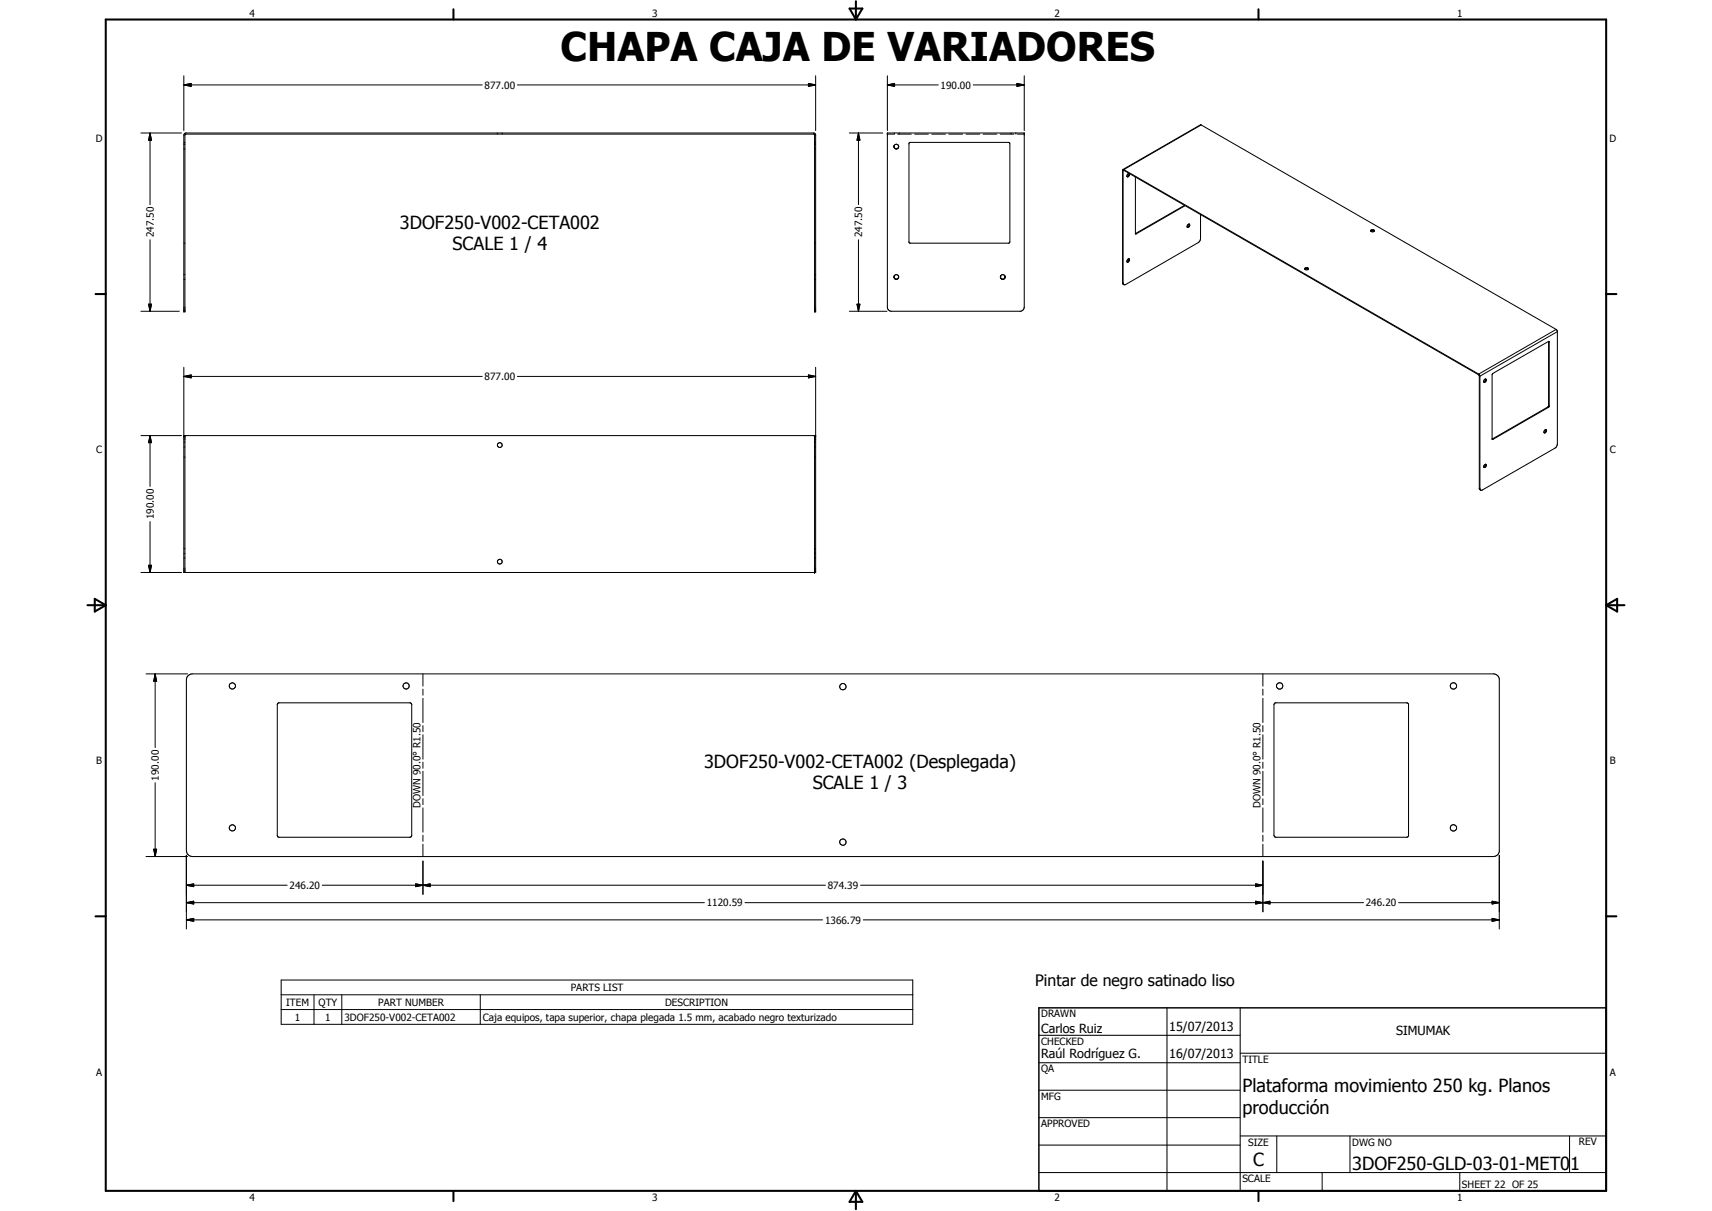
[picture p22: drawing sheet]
<svg xmlns="http://www.w3.org/2000/svg" width="594mm" height="420mm" viewBox="0 0 594 420" stroke-linecap="round" stroke-linejoin="round" font-family="sans-serif">
<defs><g id="words">
<text font-size="13.7" x="194.5" y="21.2">CHAPA CAJA DE VARIADORES</text>
<g font-size="6.3">
<text x="138.8" y="79.3">3DOF250-V002-CETA002</text>
<text x="157" y="86.9">SCALE 1 / 4</text>
<text x="244.3" y="266.4">3DOF250-V002-CETA002 (Desplegada)</text>
<text x="282" y="273.9">SCALE 1 / 3</text>
<text x="431.1" y="378.8">Plataforma movimiento 250 kg. Planos</text>
<text x="431.1" y="386.4">producción</text>
<text x="434.8" y="404.7">C</text>
<text x="469.2" y="406">3DOF250-GLD-03-01-MET01</text>
</g>
<text font-size="5.5" x="359.2" y="342">Pintar de negro satinado liso</text>
<g font-size="4.4">
<text x="361.3" y="358.4">Carlos Ruiz</text>
<text x="405.7" y="357.7">15/07/2013</text>
<text x="484.5" y="359.1">SIMUMAK</text>
<text x="361.3" y="367.1">Raúl Rodríguez G.</text>
<text x="405.7" y="367.2">16/07/2013</text>
</g>
<g font-size="3.5">
<text x="86.6" y="5.8">4</text>
<text x="226.3" y="5.8">3</text>
<text x="365.9" y="5.8">2</text>
<text x="505.6" y="5.8">1</text>
<text x="168.2" y="30.8">877.00</text>
<text x="326.4" y="30.8">190.00</text>
<text x="33.3" y="49.4">D</text>
<text x="558.5" y="49.4">D</text>
<text x="53.4" y="82.4" transform="rotate(-90 53.4 82.4)">247.50</text>
<text x="299.2" y="82.4" transform="rotate(-90 299.2 82.4)">247.50</text>
<text x="168.2" y="131.9">877.00</text>
<text x="33.4" y="157.3">C</text>
<text x="558.6" y="157.3">C</text>
<text x="53.4" y="180.2" transform="rotate(-90 53.4 180.2)">190.00</text>
<text x="33.4" y="265.2">B</text>
<text x="558.6" y="265.2">B</text>
<text x="55.1" y="270.8" transform="rotate(-90 55.1 270.8)">190.00</text>
<text x="146" y="280.4" transform="rotate(-90 146 280.4)">DOWN 90.0° R1.50</text>
<text x="437.4" y="280.4" transform="rotate(-90 437.4 280.4)">DOWN 90.0° R1.50</text>
<text x="100.5" y="308.4">246.20</text>
<text x="287.2" y="308.4">874.39</text>
<text x="245.3" y="314.4">1120.59</text>
<text x="474" y="314.4">246.20</text>
<text x="286.3" y="320.4">1366.79</text>
<text x="198.1" y="343.9">PARTS LIST</text>
<text x="99.3" y="349">ITEM</text>
<text x="110.5" y="349">QTY</text>
<text x="131.3" y="349">PART NUMBER</text>
<text x="230.8" y="349">DESCRIPTION</text>
<text x="361.3" y="353">DRAWN</text>
<text x="102.4" y="354.1">1</text>
<text x="112.9" y="354.1">1</text>
<text x="119.5" y="354.2">3DOF250-V002-CETA002</text>
<text x="167.5" y="354.2">Caja equipos, tapa superior, chapa plegada 1.5 mm, acabado negro texturizado</text>
<text x="361.3" y="362.5">CHECKED</text>
<text x="431.1" y="368.7">TITLE</text>
<text x="33.4" y="373.2">A</text>
<text x="361.3" y="372.1">QA</text>
<text x="558.6" y="373.2">A</text>
<text x="361.3" y="381.6">MFG</text>
<text x="361.3" y="391.1">APPROVED</text>
<text x="433.1" y="397.5">SIZE</text>
<text x="469.2" y="397.5">DWG NO</text>
<text x="547.9" y="397.4">REV</text>
<text x="431.1" y="410.2">SCALE</text>
<text x="507.3" y="412.3">SHEET 22 OF 25</text>
<text x="86.6" y="416.7">4</text>
<text x="226.3" y="416.7">3</text>
<text x="365.9" y="416.7">2</text>
<text x="505.6" y="416.7">1</text>
</g>
</g></defs>
<g fill="none" stroke="#000" stroke-width=".35">
<path d="M63.8 29.5l2.5-.5v1zM63.8 26.3v19M63.8 29.5h103.5M179.5 29.5h103.5M280.5 29l2.5 .5-2.5 .5zM283 26.3v19M307.9 29.5l2.5-.5v1zM307.9 26.3v19M307.9 29.5h17.7M337.7 29.5h17.7M352.9 29l2.5 .5-2.5 .5zM355.4 26.3v19"/>
<path d="M48.9 46.1h14.1M52.1 46.1l.5 2.5h-1zM52.1 46.1v24.9M63.8 49.4h.1M63.8 51.7h.1M63.8 50h.1M64 49.4h.2M64 46.4l.4-.3h218.1l.5 .6v61.3h-.3v-61.3l-.3-.2h-218l-.2 .4v61.1h-.4v-61.1zM64 51.7h.2M64 50h.2M172.6 46.1v.2M172.6 46.4v.1"/>
<path d="M174.2 46.1v.2M174.2 46.4v.1M282.7 49.4h.1M282.7 50h.1M282.7 51.6h.1M282.9 49.4h.1M282.9 50h.1M282.9 51.6h.1M294.7 46.1h11.6M297.9 46.1l.5 2.5h-1zM297.9 46.1v24.9M307.9 46.1h47.5v60.4l-.2 .9-.5 .3-.5 .3h-45.1l-.9-.6-.3-.6z"/>
<path d="M307.9 46.5h2.4M310.3 50.4l-.1 .7M310.3 51.2l.3 .4M310.4 46.1v.2M310.4 46.4v.1M310.6 51.6h.6M311.2 51.6h-.1M311.4 51.6h-.2M311.5 46.5h4.7M311.6 51.4l-.2 .2M311.7 50.4a.82 .82 0 0 0-1.3-.1 .82 .82 0 0 0 .2 1.3M311.7 50.4l.1 .7"/>
<path d="M311.7 50.4l.1 .2M311.7 51.2l-.3 .4M311.8 50.8l-.1 .5M312 46.1v.2M312 46.4v.1M315.5 49.6l34.7-.1 .2 .4-.1 34.3h-34.8zM317.4 46.5h4.7M323.3 46.5h4.8M329.3 46.5h4.7M335.2 46.5h4.8M341.2 46.5h4.7M347.1 46.5h4.7"/>
<path d="M350.9 46.1v.2M350.9 46.4v.1M352.5 46.1v.2M352.5 46.4v.1M353 46.5h2.4M389.5 59.1l.2 .1M389.7 58.8l-.2 39.5 .5 .5M389.7 59.2v39M389.7 58.8h.3M390 58.8l123.1 71M390 58.8v.3M390 59.1l123.1 70.9"/>
<path d="M390 59.1l-.3 .1M416.8 43.3l123.2 71M416.8 43.3l-26.8 15.5M416.8 43.3l-27.1 15.5M391.3 60.4l.5-.2a.66 .66 0 0 1 0 .8 .66 .66 0 0 1-.7 .2zM391.7 60.2l-.1 .8-.5 .3M394 61.4v19.7M411 71.2l-17 9.8M411.2 71.4l-17 9.8M412.6 77.7a.66 .66 0 0 1 .1 .8 .66 .66 0 0 1-.7 .4M412.6 77.7l-.6 .6v.6M412.6 77.7v.6l-.6 .5"/>
<path d="M416.6 74.5v8.2l-.5 1.2-25.5 14.8h-.7M475.6 79.9l.1-.1a.66 .66 0 0 1 .7-.1 .66 .66 0 0 1 .5 .6 .76 .76 0 0 1-1.3-.4zM52.1 83.2v24.8M63.8 84.4h.1M63.8 96.9h.1M63.8 95.2h.1M64 84.4h.2M64 96.9h.2M64 95.2h.2M282.7 84.4h.1M282.7 96.9h.1M282.7 95.3h.1"/>
<path d="M282.9 84.4h.1M282.9 96.9h.1M282.9 95.3h.1M297.9 83.2v24.8M310.2 96.3l.1 .2M310.3 96.3a.8 .8 0 0 1 .7-1 .8 .8 0 0 1 .8 1M310.3 96.5l.5 .4M310.3 95.7l-.1 .6M310.3 96.4l.2 .2M310.8 96.9h.4M311.7 95.7l.1 .6M311.8 96.3l-.6 .6"/>
<path d="M347.2 96.3l.6 .6M347.3 95.7l-.1 .6M347.8 96.9h.4M348.7 95.7l.1 .6-.6 .6M348.8 96a.82 .82 0 0 0-1-.7 .82 .82 0 0 0-.6 1M389.5 98.1l.2 .1M389.7 98.2l.2 .5M391.3 90l.5-.2a.66 .66 0 0 1 0 .8 .66 .66 0 0 1-.7 .2zM391.7 89.8l-.1 .7-.5 .3M394 81.1l.2 .1M394 81h.1M394 81l.2 .2"/>
<path d="M452.7 93.3l.6-.2 .7 .2M452.9 93l.9-.1 .3 .4-.4 .3h-.6l-.4-.3zM475.6 80.2l.6-.3 .7 .3M48.9 108h13.3M51.6 105.5h1l-.5 2.5zM294.7 108h13.1M297.4 105.5h1l-.5 2.5zM537.4 118.4l-.1 22.6-.2 .2M537.4 118.5l.2 .1M537.4 118.4l-19.3 11.1-.3 .4v22.5M537.4 118.4h.1M537.5 118.4v22.8"/>
<path d="M540 114.3l-26.9 15.5M540 114.3l.4 .8M540.4 115.1l-.1 39.4-.7 1-25.2 14.5-.6 .1-.3-.6M540.4 115.1l-26.9 15.4-.2-.1M63.8 130.6l2.5-.5v1zM63.8 127.4v23.6M63.8 130.6h103.5M179.5 130.6h103.5M280.5 130.1l2.5 .5-2.5 .5zM283 127.4v23.6M513.1 130l.2 .3v39.3l.5 .5M513.1 129.8l.4 .5v39.2"/>
<path d="M513.1 129.8v.2M515 131.9l.5-.4a.66 .66 0 0 1 .2 .7 .66 .66 0 0 1-.6 .5l-.3-.3zM515.5 131.5a.81 .81 0 0 1-.6 1M48.9 151.1h14.1M52.1 151.1l.5 2.5h-1zM52.1 151.1v17.7M63.8 151.1h219.2v47.5h-219.2zM63.8 158.6h.1M63.8 155.1h.1M63.8 153.4h.1M64 158.6h.2M64 155.1h.2"/>
<path d="M64 153.4h.2M64.2 151.1v47.5M282.7 151.1v47.5M282.7 158.6h.1M282.7 155.1h.1M282.7 153.5h.1M282.9 158.6h.1M282.9 155.1h.1M282.9 153.5h.1M517.8 152.4h.3M517.8 152.3h.1M517.9 152.3l.2 .1"/>
<path d="M536.4 149.1l-.5 .3-.1 .7M536.4 149.1h.1M536.4 149.1l-.1 .6-.5 .4M536.5 149.1h.1M536.6 149.1v.7l-.5 .4-.3-.1M537.1 141.2l-19.2 11.1M537.1 141.2l.2 .2M537.3 141.4l-19.2 11M537.3 140.8l.3 .1M537.4 141.3l-.1 .1M537.5 141.2l-.1 .1M513.3 169.4l.2 .1"/>
<path d="M515.1 161.3l.4-.2a.55 .55 0 0 1 .2 .8 .55 .55 0 0 1-.9 .1zM515.5 161.1a.81 .81 0 0 1-.6 1M48.9 198.6h14.1M51.6 196.1h1l-.5 2.5zM52.1 181v17.6M63.8 193.6h.1M63.8 192h.1M63.8 190.4h.1M64 193.6h.2M64 192h.2M64 190.4h.2M282.7 193.6h.1"/>
<path d="M282.7 192h.1M282.7 190.4h.1M282.9 193.6h.1M282.9 192h.1M282.9 190.4h.1M50.7 233.8h14.4M53.8 233.8l.5 2.5h-1zM53.8 233.8v25.6M65.2 234.5l.8-.6 .7-.1h451.6a2.2 2.2 0 0 1 2 1.7v60a2.2 2.2 0 0 1-2 1.7h-451.6a2.09 2.09 0 0 1-2-2.1v-59.3zM146.8 233.8v4.2M146.8 239.1v2.1M438.2 233.8v4.2"/>
<path d="M438.2 239.1v2.1M96.4 244l46-.2 .4 .3 .1 45.9-.2 .3h-46.3zM146.8 242.3v8.4M146.8 251.8v2.1M146.8 254.9v8.5M438.2 242.3v8.4M438.2 251.8v2.1M438.2 254.9v8.5M442.3 244l46-.2 .4 .3 .1 45.9-.2 .3h-46.3l-.2-.5v-45.3zM53.8 271.6v25.6M146.8 264.4v2.2M146.8 267.6v8.5"/>
<path d="M146.8 277.1v2.1M438.2 264.4v2.2M438.2 267.6v8.5M438.2 277.1v2.1M50.7 297.2h14.4M53.3 294.6h1l-.5 2.6zM64.7 296.8v25.5M146.8 280.3v8.4M146.8 289.8v2.1M146.8 292.9v4.3M146.8 298.7v11.6M438.2 280.3v8.4"/>
<path d="M438.2 289.8v2.1M438.2 292.9v4.3M438.2 298.7v17.7M520.3 296.8v25.5M64.7 307.1l2.5-.4v.9zM64.7 313.2l2.5-.5v.9zM64.7 319.2l2.5-.6v1.1zM64.7 307.1h34.9M64.7 313.2h179.7M64.7 319.2h220.7M111.8 307.1h174.6M144.3 306.7l2.5 .4-2.5 .5z"/>
<path d="M146.8 307.1l2.5-.4v.9zM258.5 313.2h214.7M298.6 307.1h139.6M299.5 319.2h220.8M435.7 312.7l2.5 .5-2.5 .4zM435.7 306.7l2.5 .4-2.5 .5zM438.2 313.2l2.5-.5v.9zM485.3 313.2h35M517.8 318.6l2.5 .6-2.5 .5zM517.8 312.7l2.5 .5-2.5 .4zM97.6 340h219.1v15.4h-219.1zM97.6 345.1h219.1"/>
<path d="M97.6 350.3h219.1M109 345.1v10.3M118.6 345.1v10.3M166.7 345.1v10.3M360.5 359.2h69.9M405 349.7v63.5M430.4 349.7v63.5M360.5 368.7h69.9M360.5 378.2h69.9M430.4 365.4h127M360.5 387.8h69.9M360.5 397.3h69.9"/>
<path d="M430.4 394.1h127M443.1 394.1v12.7M468.5 394.1v12.7M544.7 394.1v12.7M360.5 406.8h196.9M458.8 406.8v6.4M506.6 406.8v6.4"/>
<circle cx="173.4" cy="154.4" r=".82"/>
<circle cx="173.4" cy="194.9" r=".83"/>
<circle cx="80.6" cy="238" r="1.09"/>
<circle cx="140.9" cy="238" r="1.08"/>
<circle cx="292.5" cy="238.3" r="1.1"/>
<circle cx="444" cy="238" r="1.09"/>
<circle cx="504.4" cy="238" r="1.1"/>
<circle cx="80.6" cy="287.2" r="1.07"/>
<circle cx="292.5" cy="292.2" r="1.09"/>
<circle cx="504.3" cy="287.2" r="1.11"/>
</g>
<g fill="#000">
<circle cx="307.9" cy="46.1" r=".18"/>
<circle cx="355.4" cy="46.1" r=".18"/>
<circle cx="347.3" cy="95.7" r=".18"/>
<circle cx="348.7" cy="95.7" r=".18"/>
<circle cx="63.8" cy="108" r=".18"/>
<circle cx="64.2" cy="108" r=".18"/>
<circle cx="282.7" cy="108" r=".18"/>
<circle cx="283" cy="108" r=".18"/>
<circle cx="63.8" cy="151.1" r=".18"/>
<circle cx="64.2" cy="151.1" r=".18"/>
<circle cx="282.7" cy="151.1" r=".18"/>
<circle cx="283" cy="151.1" r=".18"/>
<circle cx="282.7" cy="198.6" r=".18"/>
</g>
<g fill="none" stroke="#000" stroke-width=".71">
<path d="M36.7 6.8h520.7v406.4h-520.7zM157.3 3.2v3.6M294.8 3h4.4l-2.2 3.8zM297 .4v6.4M436.7 3.2v3.6M33.1 102h3.6M557.4 102h3.5M30.3 210h6.4M32.9 207.8l3.8 2.2-3.8 2.2zM557.4 210h6.3M557.4 210l3.8-2.2v4.4zM33.1 317.9h3.6"/>
<path d="M557.4 317.9h3.5M157.3 413.2v3.5M297 413.2v6.3M297 413.2l2.2 3.8h-4.4zM436.7 413.2v3.5"/>
</g>
<path d="M360.5 349.7h196.9v63.5h-196.9z" fill="none" stroke="#000" stroke-width=".51"/>
<g fill="#000">
<path d="M63.8 29.5l2.5-.5v1zM280.5 29l2.5 .5-2.5 .5zM307.9 29.5l2.5-.5v1zM352.9 29l2.5 .5-2.5 .5zM52.1 46.1l.5 2.5h-1zM297.9 46.1l.5 2.5h-1zM51.6 105.5h1l-.5 2.5zM297.4 105.5h1l-.5 2.5zM63.8 130.6l2.5-.5v1zM280.5 130.1l2.5 .5-2.5 .5zM52.1 151.1l.5 2.5h-1zM51.6 196.1h1l-.5 2.5z"/>
<path d="M53.8 233.8l.5 2.5h-1zM53.3 294.6h1l-.5 2.6zM64.7 307.1l2.5-.4v.9zM64.7 313.2l2.5-.5v.9zM64.7 319.2l2.5-.6v1.1zM144.3 306.7l2.5 .4-2.5 .5zM146.8 307.1l2.5-.4v.9zM435.7 312.7l2.5 .5-2.5 .4zM435.7 306.7l2.5 .4-2.5 .5zM438.2 313.2l2.5-.5v.9zM517.8 318.6l2.5 .6-2.5 .5zM517.8 312.7l2.5 .5-2.5 .4z"/>
</g>
<use href="#words"/>
</svg>
